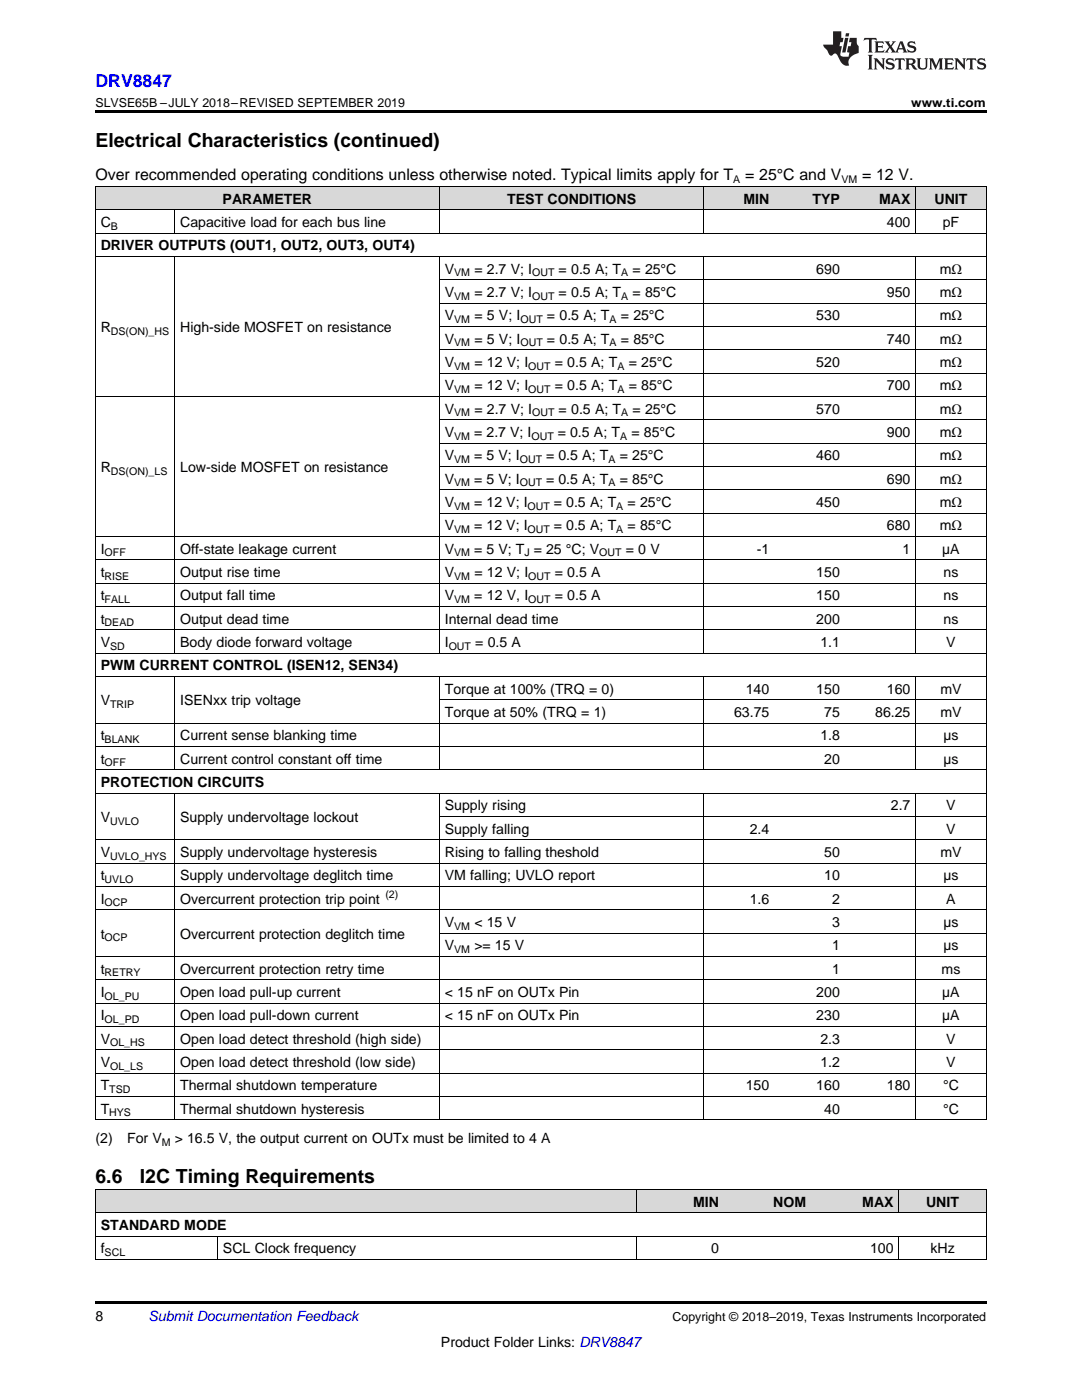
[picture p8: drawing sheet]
<svg xmlns="http://www.w3.org/2000/svg" width="216mm" height="279mm" viewBox="0 0 216 279" stroke-linecap="round" stroke-linejoin="round" font-family="sans-serif">
<defs><g id="words">
<g font-size="3.9">
<text x="19" y="29.3">Electrical Characteristics (continued)</text>
<text x="19" y="236.2">6.6</text>
<text x="27.9" y="236.2">I2C Timing Requirements</text>
</g>
<text font-size="3.5" fill="#00f" x="19" y="17.3">DRV8847</text>
<g font-size="3.2">
<text x="19" y="36">Over recommended operating conditions unless otherwise noted. Typical limits apply for T</text>
<text x="148.7" y="36">= 25°C and V</text>
<text x="172" y="36">= 12 V.</text>
</g>
<g font-size="2.8">
<text x="44.4" y="40.6">PARAMETER</text>
<text x="101.2" y="40.6">TEST CONDITIONS</text>
<text x="148.3" y="40.6">MIN</text>
<text x="162.1" y="40.6">TYP</text>
<text x="175.4" y="40.6">MAX</text>
<text x="186.5" y="40.6">UNIT</text>
<text x="20.1" y="45.3">C</text>
<text x="35.9" y="45.3">Capacitive load for each bus line</text>
<text x="177" y="45.3">400</text>
<text x="188.1" y="45.3">pF</text>
<text x="20.1" y="50">DRIVER OUTPUTS (OUT1, OUT2, OUT3, OUT4)</text>
<text x="88.8" y="54.6">V</text>
<text x="88.8" y="59.3">V</text>
<text x="94.7" y="54.6">= 2.7 V; I</text>
<text x="94.7" y="59.3">= 2.7 V; I</text>
<text x="111.5" y="54.6">= 0.5 A; T</text>
<text x="111.5" y="59.3">= 0.5 A; T</text>
<text x="126.2" y="54.6">= 25°C</text>
<text x="126.2" y="59.3">= 85°C</text>
<text x="162.9" y="54.6">690</text>
<text x="177" y="59.3">950</text>
<text x="187.5" y="54.6">mΩ</text>
<text x="187.5" y="59.3">mΩ</text>
<text x="88.8" y="63.9">V</text>
<text x="94.7" y="63.9">= 5 V; I</text>
<text x="109.1" y="63.9">= 0.5 A; T</text>
<text x="123.9" y="63.9">= 25°C</text>
<text x="162.9" y="63.9">530</text>
<text x="187.5" y="63.9">mΩ</text>
<text x="20.1" y="66.3">R</text>
<text x="35.9" y="66.3">High-side MOSFET on resistance</text>
<text x="88.8" y="68.6">V</text>
<text x="94.7" y="68.6">= 5 V; I</text>
<text x="109.1" y="68.6">= 0.5 A; T</text>
<text x="123.9" y="68.6">= 85°C</text>
<text x="177" y="68.6">740</text>
<text x="187.5" y="68.6">mΩ</text>
<text x="88.8" y="73.2">V</text>
<text x="88.8" y="77.9">V</text>
<text x="94.7" y="73.2">= 12 V; I</text>
<text x="94.7" y="77.9">= 12 V; I</text>
<text x="110.7" y="73.2">= 0.5 A; T</text>
<text x="110.7" y="77.9">= 0.5 A; T</text>
<text x="125.4" y="73.2">= 25°C</text>
<text x="125.4" y="77.9">= 85°C</text>
<text x="162.9" y="73.2">520</text>
<text x="177" y="77.9">700</text>
<text x="187.5" y="73.2">mΩ</text>
<text x="187.5" y="77.9">mΩ</text>
<text x="88.8" y="82.5">V</text>
<text x="94.7" y="82.5">= 2.7 V; I</text>
<text x="111.5" y="82.5">= 0.5 A; T</text>
<text x="126.2" y="82.5">= 25°C</text>
<text x="162.9" y="82.5">570</text>
<text x="187.5" y="82.5">mΩ</text>
<text x="88.8" y="87.2">V</text>
<text x="94.6" y="87.2">= 2.7 V; I</text>
<text x="111.3" y="87.2">= 0.5 A; T</text>
<text x="126" y="87.2">= 85°C</text>
<text x="177" y="87.2">900</text>
<text x="187.5" y="87.2">mΩ</text>
<text x="20.1" y="94.2">R</text>
<text x="35.9" y="94.2">Low-side MOSFET on resistance</text>
<text x="88.8" y="91.9">V</text>
<text x="94.6" y="91.9">= 5 V; I</text>
<text x="109" y="91.9">= 0.5 A; T</text>
<text x="123.7" y="91.9">= 25°C</text>
<text x="162.9" y="91.9">460</text>
<text x="187.5" y="91.9">mΩ</text>
<text x="88.8" y="96.5">V</text>
<text x="88.8" y="101.2">V</text>
<text x="94.6" y="96.5">= 5 V; I</text>
<text x="94.6" y="101.2">= 12 V; I</text>
<text x="109" y="96.5">= 0.5 A; T</text>
<text x="110.5" y="101.2">= 0.5 A; T</text>
<text x="123.7" y="96.5">= 85°C</text>
<text x="125.2" y="101.2">= 25°C</text>
<text x="162.9" y="101.2">450</text>
<text x="177" y="96.5">690</text>
<text x="187.5" y="96.5">mΩ</text>
<text x="187.5" y="101.2">mΩ</text>
<text x="88.8" y="105.8">V</text>
<text x="94.6" y="105.8">= 12 V; I</text>
<text x="110.5" y="105.8">= 0.5 A; T</text>
<text x="125.2" y="105.8">= 85°C</text>
<text x="177" y="105.8">680</text>
<text x="187.5" y="105.8">mΩ</text>
<text x="20.1" y="110.5">I</text>
<text x="35.9" y="110.5">Off-state leakage current</text>
<text x="88.8" y="110.5">V</text>
<text x="94.6" y="110.5">= 5 V; T = 25 °C; V</text>
<text x="124.9" y="110.5">= 0 V</text>
<text x="151" y="110.5">-1</text>
<text x="180.1" y="110.5">1</text>
<text x="188" y="110.5">µA</text>
<text x="20.1" y="115.1">t</text>
<text x="20.1" y="119.8">t</text>
<text x="35.9" y="115.1">Output rise time</text>
<text x="35.9" y="119.8">Output fall time</text>
<text x="88.8" y="115.1">V</text>
<text x="88.8" y="119.8">V</text>
<text x="94.6" y="119.8">= 12 V, I</text>
<text x="94.7" y="115.1">= 12 V; I</text>
<text x="110.7" y="119.8">= 0.5 A</text>
<text x="110.7" y="115.1">= 0.5 A</text>
<text x="162.9" y="115.1">150</text>
<text x="162.9" y="119.8">150</text>
<text x="188.3" y="115.1">ns</text>
<text x="188.3" y="119.8">ns</text>
<text x="20.1" y="124.5">t</text>
<text x="35.9" y="124.5">Output dead time</text>
<text x="88.8" y="124.5">Internal dead time</text>
<text x="162.9" y="124.5">200</text>
<text x="188.3" y="124.5">ns</text>
<text x="20.1" y="129.1">V</text>
<text x="35.9" y="129.1">Body diode forward voltage</text>
<text x="88.8" y="129.1">I</text>
<text x="94.8" y="129.1">= 0.5 A</text>
<text x="163.7" y="129.1">1.1</text>
<text x="188.8" y="129.1">V</text>
<text x="20.1" y="133.8">PWM CURRENT CONTROL (ISEN12, SEN34)</text>
<text x="20.1" y="140.8">V</text>
<text x="35.9" y="140.8">ISENxx trip voltage</text>
<text x="88.8" y="138.4">Torque at 100% (TRQ = 0)</text>
<text x="88.8" y="143.1">Torque at 50% (TRQ = 1)</text>
<text x="146.5" y="143.1">63.75</text>
<text x="148.8" y="138.4">140</text>
<text x="162.9" y="138.4">150</text>
<text x="164.5" y="143.1">75</text>
<text x="174.6" y="143.1">86.25</text>
<text x="177" y="138.4">160</text>
<text x="187.6" y="138.4">mV</text>
<text x="187.6" y="143.1">mV</text>
<text x="20.1" y="147.7">t</text>
<text x="35.9" y="147.7">Current sense blanking time</text>
<text x="163.7" y="147.7">1.8</text>
<text x="188.2" y="147.7">µs</text>
<text x="20.1" y="152.4">t</text>
<text x="35.9" y="152.4">Current control constant off time</text>
<text x="164.5" y="152.4">20</text>
<text x="188.2" y="152.4">µs</text>
<text x="20.1" y="157.1">PROTECTION CIRCUITS</text>
<text x="88.8" y="161.7">Supply rising</text>
<text x="177.8" y="161.7">2.7</text>
<text x="188.8" y="161.7">V</text>
<text x="20.1" y="164">V</text>
<text x="35.9" y="164">Supply undervoltage lockout</text>
<text x="88.8" y="166.4">Supply falling</text>
<text x="149.6" y="166.4">2.4</text>
<text x="188.8" y="166.4">V</text>
<text x="20.1" y="171">V</text>
<text x="35.9" y="171">Supply undervoltage hysteresis</text>
<text x="88.8" y="171">Rising to falling theshold</text>
<text x="164.5" y="171">50</text>
<text x="187.6" y="171">mV</text>
<text x="20.1" y="175.7">t</text>
<text x="35.9" y="175.7">Supply undervoltage deglitch time</text>
<text x="88.8" y="175.7">VM falling; UVLO report</text>
<text x="164.5" y="175.7">10</text>
<text x="188.2" y="175.7">µs</text>
<text x="20.1" y="180.3">I</text>
<text x="35.9" y="180.3">Overcurrent protection trip point</text>
<text x="88.8" y="185">V</text>
<text x="94.7" y="185">&lt; 15 V</text>
<text x="149.6" y="180.3">1.6</text>
<text x="166" y="180.3">2</text>
<text x="166" y="185">3</text>
<text x="188.2" y="185">µs</text>
<text x="188.8" y="180.3">A</text>
<text x="20.1" y="187.3">t</text>
<text x="35.9" y="187.3">Overcurrent protection deglitch time</text>
<text x="88.8" y="189.7">V</text>
<text x="94.7" y="189.7">&gt;= 15 V</text>
<text x="166" y="189.7">1</text>
<text x="188.2" y="189.7">µs</text>
<text x="20.1" y="194.3">t</text>
<text x="35.9" y="194.3">Overcurrent protection retry time</text>
<text x="166" y="194.3">1</text>
<text x="187.9" y="194.3">ms</text>
<text x="20.1" y="199">I</text>
<text x="20.1" y="203.6">I</text>
<text x="35.9" y="199">Open load pull-up current</text>
<text x="35.9" y="203.6">Open load pull-down current</text>
<text x="88.8" y="199">&lt; 15 nF on OUTx Pin</text>
<text x="88.8" y="203.6">&lt; 15 nF on OUTx Pin</text>
<text x="162.9" y="199">200</text>
<text x="162.9" y="203.6">230</text>
<text x="188" y="199">µA</text>
<text x="188" y="203.6">µA</text>
<text x="20.1" y="208.3">V</text>
<text x="35.9" y="208.3">Open load detect threshold (high side)</text>
<text x="163.7" y="208.3">2.3</text>
<text x="188.8" y="208.3">V</text>
<text x="20.1" y="212.9">V</text>
<text x="35.9" y="212.9">Open load detect threshold (low side)</text>
<text x="163.7" y="212.9">1.2</text>
<text x="188.8" y="212.9">V</text>
<text x="20.1" y="217.6">T</text>
<text x="35.9" y="217.6">Thermal shutdown temperature</text>
<text x="148.8" y="217.6">150</text>
<text x="162.9" y="217.6">160</text>
<text x="177" y="217.6">180</text>
<text x="188.2" y="217.6">°C</text>
<text x="20.1" y="222.2">T</text>
<text x="35.9" y="222.2">Thermal shutdown hysteresis</text>
<text x="164.5" y="222.2">40</text>
<text x="188.2" y="222.2">°C</text>
<text x="19" y="228.1">(2)</text>
<text x="25.4" y="228.1">For V</text>
<text x="34.9" y="228.1">&gt; 16.5 V, the output current on OUTx must be limited to 4 A</text>
<text x="20.1" y="245.5">STANDARD MODE</text>
<text x="138.3" y="240.8">MIN</text>
<text x="154.3" y="240.8">NOM</text>
<text x="172" y="240.8">MAX</text>
<text x="184.8" y="240.8">UNIT</text>
<text x="20.1" y="250.2">f</text>
<text x="44.5" y="250.2">SCL Clock frequency</text>
<text x="141.9" y="250.2">0</text>
<text x="173.6" y="250.2">100</text>
<text x="185.7" y="250.2">kHz</text>
<text x="19" y="263.6">8</text>
<text x="88" y="268.9">Product Folder Links: DRV8847</text>
</g>
<text font-size="2.8" fill="#0000c8" x="29.6" y="263.6">Submit Documentation Feedback</text>
<g font-size="2.5">
<text x="19" y="21.4">SLVSE65B –JULY 2018–REVISED SEPTEMBER 2019</text>
<text x="181.8" y="21.4">www.ti.com</text>
<text x="134.2" y="263.6">Copyright © 2018–2019, Texas Instruments Incorporated</text>
</g>
<g font-size="2.1">
<text x="146.3" y="36.6">A</text>
<text x="167.9" y="36.6">VM</text>
<text x="22.1" y="45.9">B</text>
<text x="90.6" y="55.2">VM</text>
<text x="90.6" y="59.8">VM</text>
<text x="106.2" y="55.2">OUT</text>
<text x="106.2" y="59.8">OUT</text>
<text x="124" y="55.2">A</text>
<text x="124" y="59.8">A</text>
<text x="90.6" y="64.5">VM</text>
<text x="103.9" y="64.5">OUT</text>
<text x="121.6" y="64.5">A</text>
<text x="22.1" y="66.8">DS(ON)_HS</text>
<text x="90.6" y="69.1">VM</text>
<text x="103.9" y="69.1">OUT</text>
<text x="121.6" y="69.1">A</text>
<text x="90.6" y="73.8">VM</text>
<text x="105.4" y="73.8">OUT</text>
<text x="123.2" y="73.8">A</text>
<text x="90.6" y="78.5">VM</text>
<text x="90.6" y="83.1">VM</text>
<text x="105.4" y="78.5">OUT</text>
<text x="106.2" y="83.1">OUT</text>
<text x="123.2" y="78.5">A</text>
<text x="124" y="83.1">A</text>
<text x="90.6" y="87.8">VM</text>
<text x="106" y="87.8">OUT</text>
<text x="123.7" y="87.8">A</text>
<text x="22.1" y="94.8">DS(ON)_LS</text>
<text x="90.6" y="92.4">VM</text>
<text x="103.7" y="92.4">OUT</text>
<text x="121.4" y="92.4">A</text>
<text x="90.6" y="97.1">VM</text>
<text x="90.6" y="101.7">VM</text>
<text x="103.7" y="97.1">OUT</text>
<text x="105.3" y="101.7">OUT</text>
<text x="121.4" y="97.1">A</text>
<text x="123" y="101.7">A</text>
<text x="90.6" y="106.4">VM</text>
<text x="105.3" y="106.4">OUT</text>
<text x="123" y="106.4">A</text>
<text x="20.9" y="111.1">OFF</text>
<text x="90.6" y="111.1">VM</text>
<text x="104.6" y="111.1">J</text>
<text x="119.6" y="111.1">OUT</text>
<text x="20.9" y="115.7">RISE</text>
<text x="90.6" y="115.7">VM</text>
<text x="105.4" y="115.7">OUT</text>
<text x="20.9" y="120.4">FALL</text>
<text x="20.9" y="125">DEAD</text>
<text x="90.6" y="120.4">VM</text>
<text x="105.4" y="120.4">OUT</text>
<text x="22" y="129.7">SD</text>
<text x="89.5" y="129.7">OUT</text>
<text x="22" y="141.3">TRIP</text>
<text x="20.9" y="148.3">BLANK</text>
<text x="20.9" y="153">OFF</text>
<text x="22" y="164.6">UVLO</text>
<text x="22" y="171.6">UVLO_HYS</text>
<text x="20.9" y="176.2">UVLO</text>
<text x="76.9" y="179.2">(2)</text>
<text x="20.9" y="180.9">OCP</text>
<text x="90.6" y="185.6">VM</text>
<text x="20.9" y="187.9">OCP</text>
<text x="90.6" y="190.2">VM</text>
<text x="20.9" y="194.9">RETRY</text>
<text x="20.9" y="199.5">OL_PU</text>
<text x="20.9" y="204.2">OL_PD</text>
<text x="22" y="208.8">OL_HS</text>
<text x="22" y="213.5">OL_LS</text>
<text x="21.8" y="218.2">TSD</text>
<text x="21.8" y="222.8">HYS</text>
<text x="32.3" y="228.7">M</text>
<text x="20.9" y="250.7">SCL</text>
</g>
</g></defs>
<g fill="#d8d8d8">
<path d="M19 237.5h24.4v4.6h-24.4z"/>
<path d="M43.4 237.5h83.7v4.6h-83.7z"/>
<path d="M127.1 237.5h17.4v4.6h-17.4z"/>
<path d="M144.5 237.5h17.5v4.6h-17.5z"/>
<path d="M162 237.5h17.4v4.6h-17.4z"/>
<path d="M179.4 237.5h17.4v4.6h-17.4z"/>
<path d="M19 37.3h15.9v4.6h-15.9z"/>
<path d="M34.9 37.3h52.8v4.6h-52.8z"/>
<path d="M87.7 37.3h52.8v4.6h-52.8z"/>
<path d="M140.5 37.3h14.1v4.6h-14.1z"/>
<path d="M154.6 37.3h14.1v4.6h-14.1z"/>
<path d="M168.7 37.3h14v4.6h-14z"/>
<path d="M182.7 37.3h14.1v4.6h-14.1z"/>
</g>
<path d="M19 22h177.8v.5h-177.8zM19 259.7h177.8v.5h-177.8z" fill="#000"/>
<g fill="none" stroke="#000" stroke-width=".2">
<path d="M19 37.2h177.8M19.1 37.2v186.3M87.6 37.2v9.4M140.5 37.2v9.4M182.7 37.2v9.4M196.8 37.2v186.3M19 51.2h177.8M19 46.5h177.8M19 41.9h177.8M34.8 41.9v4.7M34.8 51.2v79.2M87.6 51.2v79.2"/>
<path d="M87.7 55.8h109.1M140.5 51.2v79.2M182.7 51.2v79.2M19 79.1h177.8M87.7 74.5h109.1M87.7 69.8h109.1M87.7 65.1h109.1M87.7 60.5h109.1M87.7 97.7h109.1M87.7 93.1h109.1M87.7 88.4h109.1M87.7 83.8h109.1"/>
<path d="M19 116.4h177.8M19 111.7h177.8M19 107.1h177.8M87.7 102.4h109.1M19 135h177.8M19 130.3h177.8M19 125.7h177.8M19 121h177.8M34.8 135v18.7M87.6 135v18.7M87.7 139.6h109.1M140.5 135v18.7"/>
<path d="M182.7 135v18.7M19 158.3h177.8M19 153.6h177.8M19 149h177.8M19 144.3h177.8M34.8 158.3v65.2M87.6 158.3v65.2M140.5 158.3v65.2M182.7 158.3v65.2M19 176.9h177.8M19 172.2h177.8M19 167.6h177.8"/>
<path d="M87.7 162.9h109.1M19 195.5h177.8M19 190.9h177.8M19 181.6h177.8M87.7 186.2h109.1M19 218.8h177.8M19 214.2h177.8M19 209.5h177.8M19 204.8h177.8M19 200.2h177.8M19 237.4h177.8M19 223.5h177.8"/>
<path d="M19.1 237.4v14M127.1 237.4v4.7M179.3 237.4v4.7M196.8 237.4v14M19 251.4h177.8M19 246.7h177.8M19 242.1h177.8M43.4 246.7v4.7M127.1 246.7v4.7M179.3 246.7v4.7"/>
</g>
<g fill="#231f20">
<path d="M172.5 7.6l-.1 .5 .4-.2h.6v.1v2.1l-.2 .4h.9l-.2-.4v-2.1l.1-.1h.5l.5 .2-.2-.5zM174.5 8.3l.2 .3v1.5l-.2 .4h1.8l.2-.6a1.04 1.04 0 0 1-1.3 .2v-.7h.6l.3 .2v-.6l-.3 .2h-.6v-.6l.8-.1 .4 .3-.2-.5zM176.5 8.3l.9 1.1-.9 1.1h.8l-.2-.2 .4-.7 .5 .7-.2 .2h1.5l-.2-.2 .2-.4h.9l.1 .4-.2 .2h1l-.3-.3-.7-1.9h-.5l-.9 2-.8-1 .9-1h-.8l.1 .3-.4 .5-.3-.6 .1-.2zM179.7 8.6l.4 1h-.7zM181.3 8.4a.63 .63 0 0 0-.2 .7 .63 .63 0 0 0 .6 .4l.6 .2 .1 .2a.75 .75 0 0 1-.7 .4 .75 .75 0 0 1-.6-.5l.1 .7 .1-.1a1.11 1.11 0 0 0 1.5-.6 1.13 1.13 0 0 0-1.2-.8l-.1-.4a1.04 1.04 0 0 1 1.2 .2l-.2-.5-.2 .1-.4-.2zM173.2 10.9l.2 .4v2.2l-.2 .4h1l-.3-.4v-2.2l.3-.4zM174.3 11.6l.3 .4v1.5l-.3 .4h.8l-.2-.4v-1.3l1.5 1.7v-1.9l.2-.4h-.7l.2 .4v.9l-1.1-1.3zM177 11.8a.62 .62 0 0 0-.2 .7 .62 .62 0 0 0 .6 .4l.6 .1 .1 .3a.76 .76 0 0 1-.7 .3 .76 .76 0 0 1-.7-.4l.2 .7 .1-.1a1.11 1.11 0 0 0 1.5-.6 1.13 1.13 0 0 0-1.2-.8l-.1-.4a1.04 1.04 0 0 1 1.2 .2l-.2-.6-.2 .1-.5-.1zM178.7 11.6l-.2 .6a.61 .61 0 0 1 .8-.3v1.6l-.2 .4h.9l-.2-.4v-1.6a.63 .63 0 0 1 .7 .3l-.1-.6zM180.6 11.6l.3 .4v1.5l-.3 .4h1l-.2-.2-.1-.8 .6 .2a.76 .76 0 0 0 1.2 .7l-1-1a.58 .58 0 0 0 .6-.5 .58 .58 0 0 0-.5-.6zM181.4 11.9h.1a.45 .45 0 0 1 .5 .1 .45 .45 0 0 1 .1 .5l-.8 .2zM182.9 11.6l.2 .2a2.17 2.17 0 0 0 .3 1.9 .99 .99 0 0 0 1.6-.6v-1.1l.2-.4h-.7l.2 .2a1.92 1.92 0 0 1-.2 1.8 .6 .6 0 0 1-.9-.5v-1.1l.2-.4zM185.4 11.6l.2 .4v1.5l-.2 .4h.7l-.2-.4v-1.4l.8 1.8 .8-1.8v1.4l-.2 .4h.9l-.2-.4v-1.5l.2-.4h-.8l-.6 1.5-.6-1.5zM188.4 11.6l.2 .4v1.5l-.2 .4h1.8l.1-.6a1.04 1.04 0 0 1-1.2 .1v-.6h.5l.4 .2v-.6l-.4 .2h-.5v-.7h.8l.3 .3-.1-.6zM190.5 11.6l.2 .4v1.5l-.2 .4h.7l-.2-.4v-1.3l1.5 1.7v-1.9l.2-.4h-.7l.2 .4v.9l-1.1-1.3zM192.9 11.6l-.1 .6a.61 .61 0 0 1 .7-.3l.1 1.6-.3 .4h1l-.3-.4 .1-1.6a.63 .63 0 0 1 .7 .3l-.1-.6zM195.2 11.8a.62 .62 0 0 0-.2 .7 .62 .62 0 0 0 .6 .4l.6 .1 .1 .3a.76 .76 0 0 1-.7 .3 .76 .76 0 0 1-.6-.4l.1 .7 .1-.1a1.11 1.11 0 0 0 1.6-.6 1.13 1.13 0 0 0-1.3-.8l-.1-.4a1.04 1.04 0 0 1 1.2 .2l-.1-.6-.2 .1-.5-.1z"/>
<path d="M166.2 6.3v2.6h-1.9v.4l.8 .9a.91 .91 0 0 0 1 .8 .56 .56 0 0 1 .5-.3 .56 .56 0 0 1 .5 .3l.4 .8a1.53 1.53 0 0 0 1.9 1.2 1.54 1.54 0 0 1 1-2.1l.9-.3v-1.4a1.52 1.52 0 0 1-.4-1.6h-1.3l-.2 .8h.5l-.2 .8h-.5l-.1 1v.2l.4 .1-.2 .8a1.93 1.93 0 0 1-1.6-.3l.3-1.8h-.5l.2-.8h.4l.2-.8h-.4v-1.3zM168.6 7.6l-.6 2.9h.7l.6-2.9zM168.8 6.6l-.1 .7h.6l.2-.7z"/>
</g>
<use href="#words"/>
</svg>
